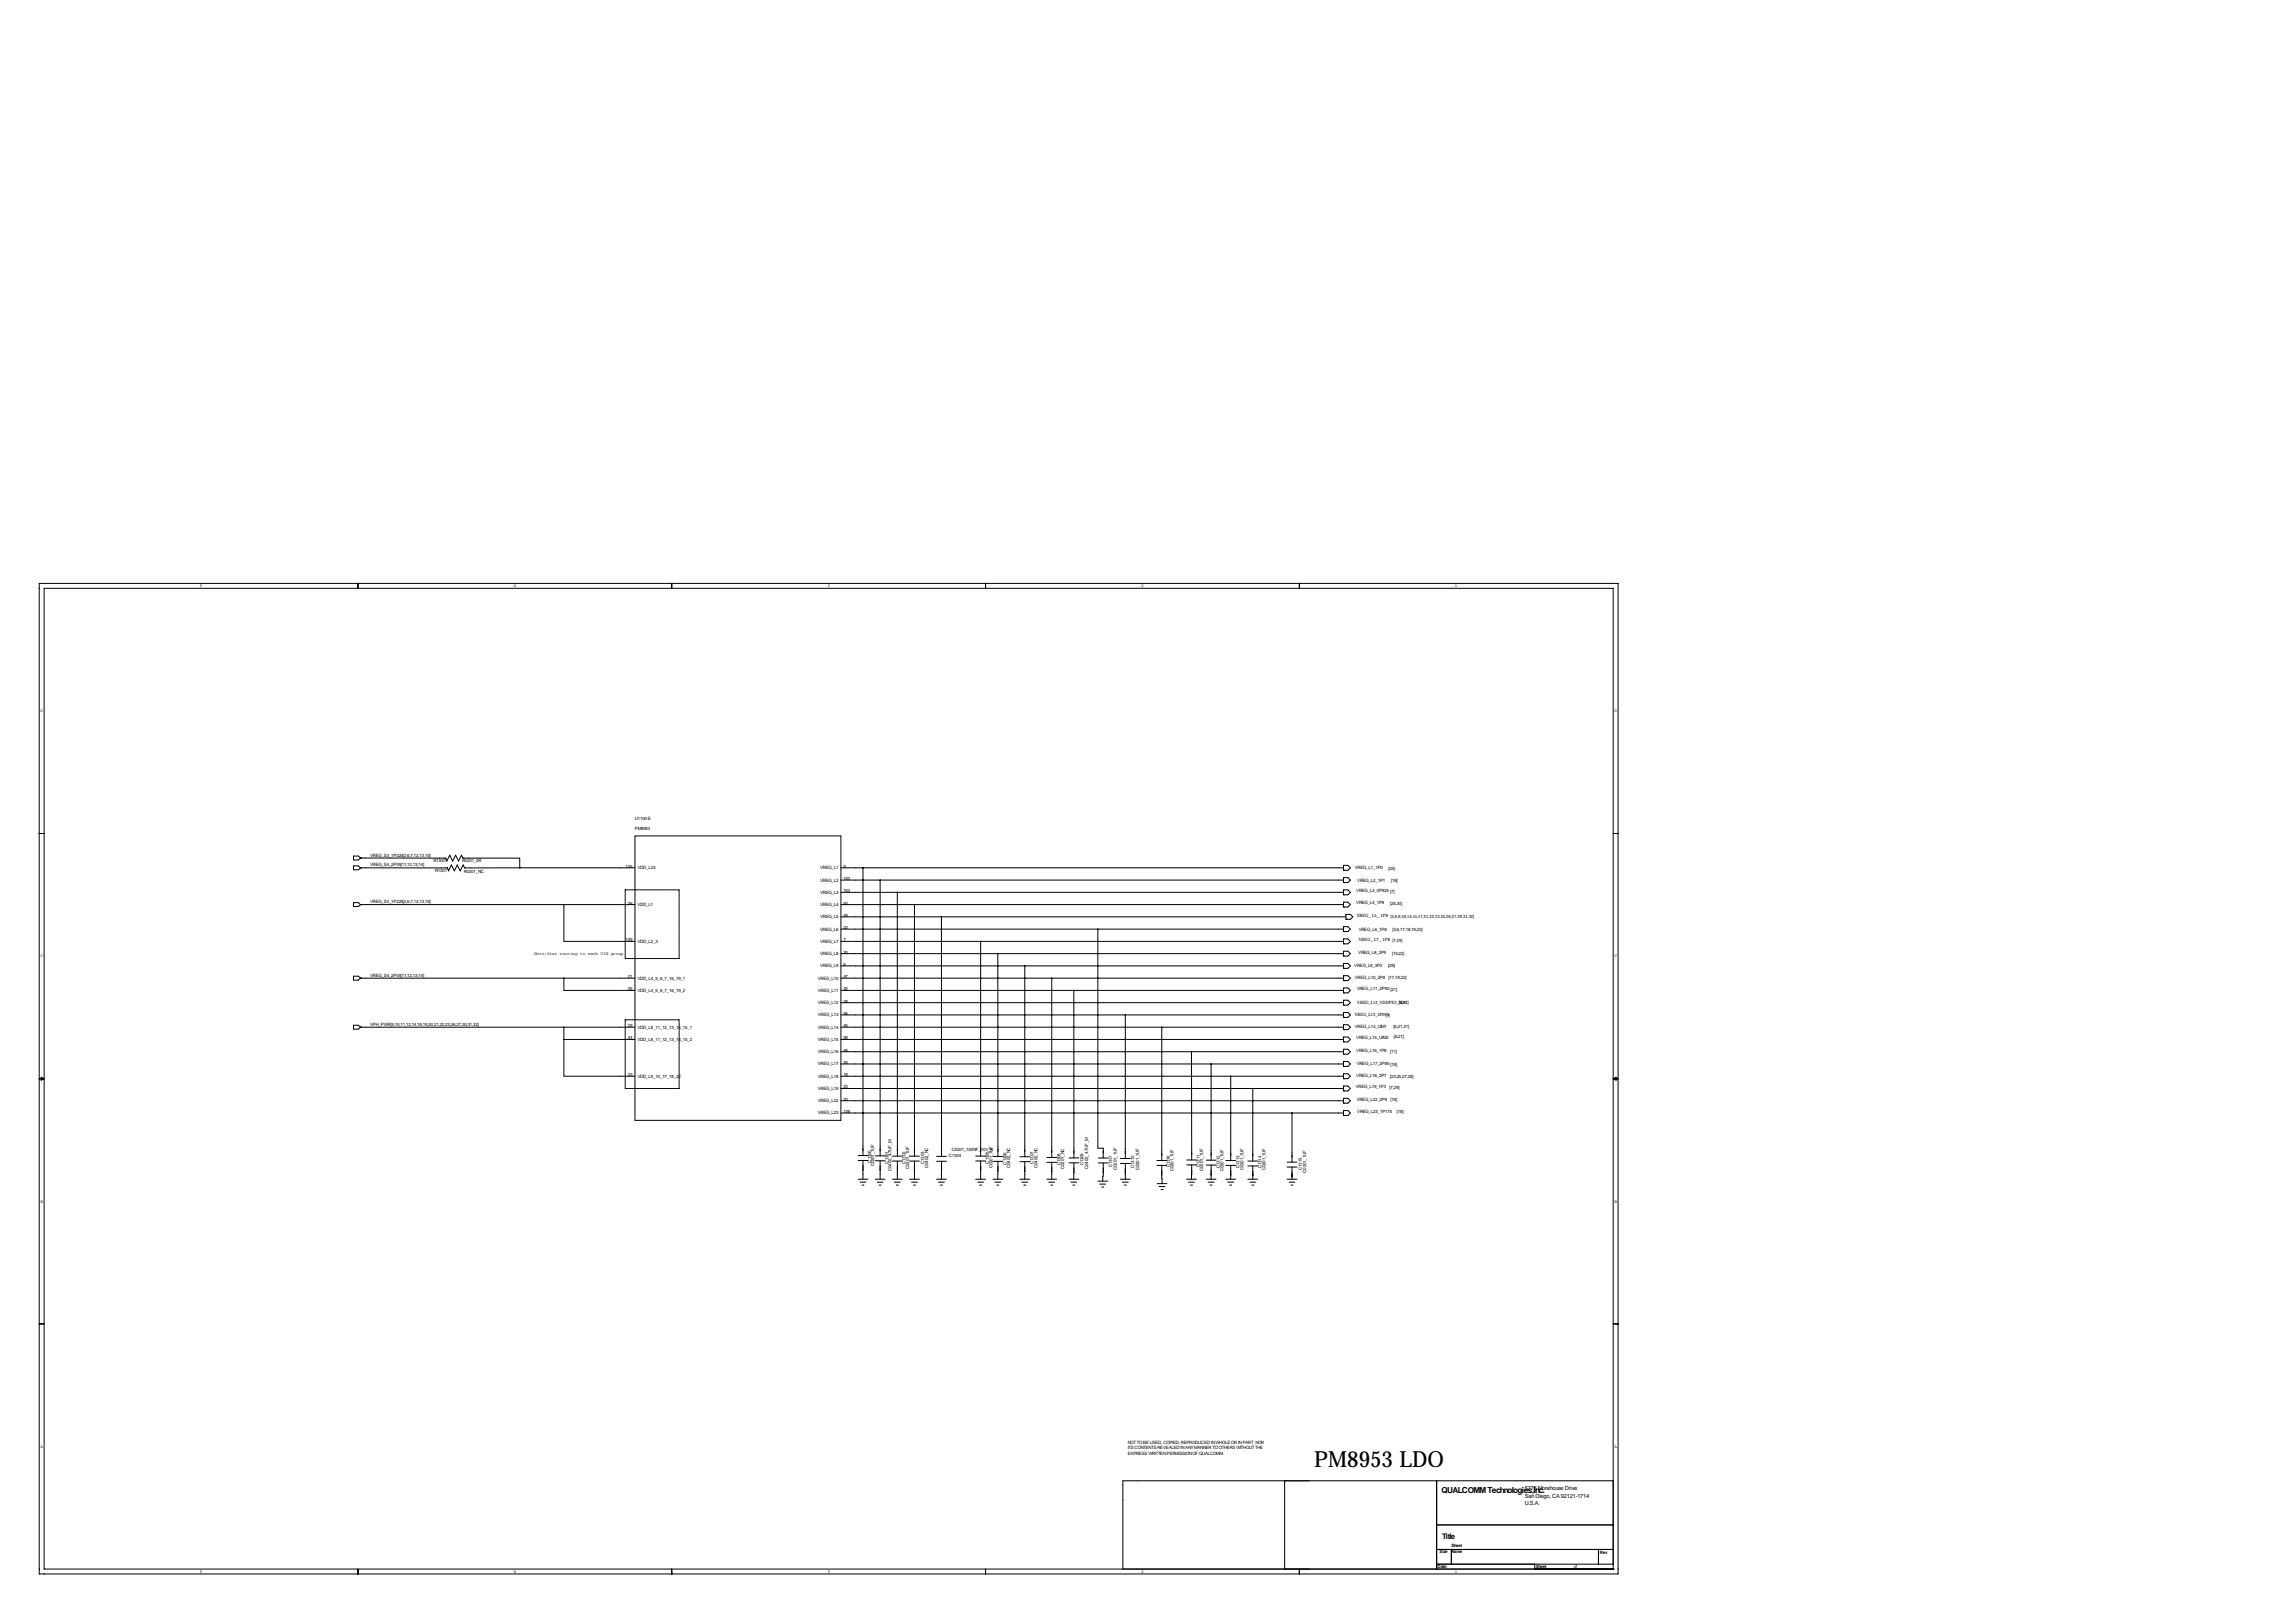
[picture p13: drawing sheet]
<svg xmlns="http://www.w3.org/2000/svg" width="1189mm" height="841mm" viewBox="0 0 1189 841" stroke-linecap="round" stroke-linejoin="round" font-family="sans-serif">
<defs><g id="words">
<text font-size="11.5" x="681" y="760">PM8953 LDO</text>
<text font-size="4.3" x="747" y="773">QUALCOMM Technologies,Inc.</text>
<text font-size="4" x="747" y="797">Title</text>
<g font-size="3">
<text x="790" y="772">5775 Morehouse Drive</text>
<text x="790" y="779">U.S.A.</text>
<text x="790" y="776">San Diego, CA 92121-1714</text>
</g>
<g font-size="2.3">
<text x="103" y="304">5</text>
<text x="266" y="304">4</text>
<text x="429" y="304">3</text>
<text x="591" y="304">2</text>
<text x="754" y="304">1</text>
<text x="21" y="369">D</text>
<text x="836" y="369">D</text>
<text x="329" y="425">U1100-E</text>
<text x="329" y="430">PM8953</text>
<text x="192" y="444">VREG_S3_1P225[2,6,7,12,13,15]</text>
<text x="192" y="449">VREG_S4_2P05[11,12,13,14]</text>
<text x="224" y="446">R1300</text>
<text x="239" y="447">R0201_0R</text>
<text x="324" y="450">126</text>
<text x="437" y="450">9</text>
<text x="225" y="452">R1301</text>
<text x="240" y="452">R0201_NC</text>
<text x="330" y="450">VDD_L23</text>
<text x="425" y="450">VREG_L1</text>
<text x="437" y="456">140</text>
<text x="702" y="450">VREG_L1_1P0</text>
<text x="719" y="451">[25]</text>
<text x="425" y="457">VREG_L2</text>
<text x="703" y="457">VREG_L2_1P1</text>
<text x="721" y="457">[18]</text>
<text x="192" y="468">VREG_S3_1P225[2,6,7,12,13,15]</text>
<text x="425" y="463">VREG_L3</text>
<text x="437" y="462">153</text>
<text x="703" y="462">VREG_L3_0P925 [7]</text>
<text x="325" y="469">36</text>
<text x="330" y="469">VDD_L1</text>
<text x="425" y="469">VREG_L4</text>
<text x="437" y="469">50</text>
<text x="703" y="468">VREG_L4_1P8</text>
<text x="720" y="469">[25,30]</text>
<text x="425" y="476">VREG_L5</text>
<text x="437" y="475">49</text>
<text x="703" y="475">VREG_L5_1P8 [3,6,9,10,14,15,17,21,22,23,24,26,27,29,31,32]</text>
<text x="425" y="482">VREG_L6</text>
<text x="437" y="481">22</text>
<text x="704" y="482">VREG_L6_1P8</text>
<text x="721" y="482">[3,6,17,18,19,23]</text>
<text x="324" y="488">139</text>
<text x="330" y="488">VDD_L2_3</text>
<text x="425" y="488">VREG_L7</text>
<text x="437" y="488">7</text>
<text x="704" y="488">VREG_L7_1P8 [7,29]</text>
<text x="21" y="496">C</text>
<text x="277" y="494">Note:Star routing to each VIN group</text>
<text x="425" y="495">VREG_L8</text>
<text x="437" y="494">30</text>
<text x="704" y="494">VREG_L8_2P9</text>
<text x="721" y="494">[15,22]</text>
<text x="836" y="496">C</text>
<text x="425" y="501">VREG_L9</text>
<text x="437" y="500">6</text>
<text x="702" y="501">VREG_L9_3P3</text>
<text x="719" y="501">[29]</text>
<text x="192" y="506">VREG_S4_2P05[11,12,13,14]</text>
<text x="325" y="507">21</text>
<text x="330" y="507">VDD_L4_5_6_7_16_19_1</text>
<text x="424" y="507">VREG_L10</text>
<text x="437" y="507">47</text>
<text x="702" y="507">VREG_L10_2P8</text>
<text x="719" y="507">[17,19,22]</text>
<text x="325" y="513">35</text>
<text x="330" y="514">VDD_L4_5_6_7_16_19_2</text>
<text x="424" y="514">VREG_L11</text>
<text x="437" y="513">42</text>
<text x="703" y="513">VREG_L11_2P95 [21]</text>
<text x="424" y="520">VREG_L12</text>
<text x="437" y="519">28</text>
<text x="703" y="520">VREG_L12_VDDPX2_SDC</text>
<text x="725" y="520">[6,21]</text>
<text x="424" y="526">VREG_L13</text>
<text x="437" y="526">56</text>
<text x="702" y="526">VREG_L13_3P075</text>
<text x="718" y="527">[7]</text>
<text x="192" y="531">VPH_PWR[9,10,11,12,14,18,19,20,21,22,23,26,27,30,31,32]</text>
<text x="325" y="532">29</text>
<text x="330" y="533">VDD_L8_11_12_13_14_15_1</text>
<text x="424" y="533">VREG_L14</text>
<text x="437" y="532">45</text>
<text x="702" y="533">VREG_L14_UIM1</text>
<text x="722" y="532">[6,21,31]</text>
<text x="325" y="538">44</text>
<text x="330" y="539">VDD_L8_11_12_13_14_15_2</text>
<text x="424" y="539">VREG_L15</text>
<text x="437" y="538">58</text>
<text x="703" y="538">VREG_L15_UIM2</text>
<text x="722" y="538">[6,21]</text>
<text x="424" y="546">VREG_L16</text>
<text x="437" y="545">48</text>
<text x="703" y="545">VREG_L16_1P8</text>
<text x="720" y="545">[11]</text>
<text x="424" y="552">VREG_L17</text>
<text x="437" y="551">34</text>
<text x="703" y="552">VREG_L17_2P85 [18]</text>
<text x="325" y="557">33</text>
<text x="437" y="557">18</text>
<text x="703" y="558">VREG_L18_2P7</text>
<text x="330" y="558">VDD_L9_10_17_18_22</text>
<text x="424" y="558">VREG_L18</text>
<text x="437" y="564">23</text>
<text x="702" y="564">VREG_L19_1P3</text>
<text x="720" y="558">[23,25,27,28]</text>
<text x="424" y="565">VREG_L19</text>
<text x="720" y="564">[7,29]</text>
<text x="424" y="571">VREG_L22</text>
<text x="437" y="570">20</text>
<text x="703" y="570">VREG_L22_2P8</text>
<text x="720" y="570">[18]</text>
<text x="424" y="577">VREG_L23</text>
<text x="437" y="577">138</text>
<text x="703" y="577">VREG_L23_1P175</text>
<text x="724" y="576">[18]</text>
<text x="492" y="599">C1304</text>
<text x="493" y="596">C0201_100NF_10V_K</text>
<text x="451" y="602" transform="rotate(-90 451 602)">C1300</text>
<text x="453" y="604" transform="rotate(-90 453 604)">C0201_1UF</text>
<text x="460" y="603" transform="rotate(-90 460 603)">C1301</text>
<text x="469" y="603" transform="rotate(-90 469 603)">C1302</text>
<text x="471" y="605" transform="rotate(-90 471 605)">C0201_1UF</text>
<text x="479" y="603" transform="rotate(-90 479 603)">C1303</text>
<text x="481" y="605" transform="rotate(-90 481 605)">C0402_NC</text>
<text x="512" y="603" transform="rotate(-90 512 603)">C1305</text>
<text x="514" y="605" transform="rotate(-90 514 605)">C0201_1UF</text>
<text x="521" y="603" transform="rotate(-90 521 603)">C1306</text>
<text x="523" y="605" transform="rotate(-90 523 605)">C0402_NC</text>
<text x="535" y="603" transform="rotate(-90 535 603)">C1307</text>
<text x="537" y="605" transform="rotate(-90 537 605)">C0402_NC</text>
<text x="549" y="604" transform="rotate(-90 549 604)">C1308</text>
<text x="551" y="605" transform="rotate(-90 551 605)">C0201_NC</text>
<text x="561" y="604" transform="rotate(-90 561 604)">C1309</text>
<text x="564" y="605" transform="rotate(-90 564 605)">C0402_4.7UF_M</text>
<text x="576" y="605" transform="rotate(-90 576 605)">C1317</text>
<text x="579" y="606" transform="rotate(-90 579 606)">C0201_1UF</text>
<text x="588" y="605" transform="rotate(-90 588 605)">C1310</text>
<text x="606" y="605" transform="rotate(-90 606 605)">C1316</text>
<text x="622" y="604" transform="rotate(-90 622 604)">C1311</text>
<text x="632" y="605" transform="rotate(-90 632 605)">C1312</text>
<text x="642" y="605" transform="rotate(-90 642 605)">C1313</text>
<text x="654" y="605" transform="rotate(-90 654 605)">C1314</text>
<text x="674" y="606" transform="rotate(-90 674 606)">C1315</text>
<text x="462" y="606" transform="rotate(-90 462 606)">C0402_4.7UF_M</text>
<text x="590" y="606" transform="rotate(-90 590 606)">C0201_1UF</text>
<text x="608" y="607" transform="rotate(-90 608 607)">C0201_1UF</text>
<text x="623" y="606" transform="rotate(-90 623 606)">C0201_1UF</text>
<text x="634" y="607" transform="rotate(-90 634 607)">C0201_1UF</text>
<text x="644" y="606" transform="rotate(-90 644 606)">C0201_1UF</text>
<text x="656" y="606" transform="rotate(-90 656 606)">C0201_1UF</text>
<text x="677" y="607" transform="rotate(-90 677 607)">C0201_1UF</text>
<text x="21" y="623">B</text>
<text x="836" y="623">B</text>
<text x="21" y="750">A</text>
<text x="584" y="748">NOT TO BE USED, COPIED, REPRODUCED IN WHOLE OR IN PART, NOR</text>
<text x="836" y="750">A</text>
<text x="584" y="754">EXPRESS WRITTEN PERMISSION OF QUALCOMM.</text>
<text x="584" y="751">ITS CONTENTS REVEALED IN ANY MANNER TO OTHERS WITHOUT THE</text>
<text x="752" y="801">Sheet</text>
<text x="746" y="805">Size</text>
<text x="752" y="804">Name</text>
<text x="829" y="805">Rev</text>
<text x="103" y="815">5</text>
<text x="266" y="815">4</text>
<text x="429" y="815">3</text>
<text x="591" y="815">2</text>
<text x="745" y="812">Date:</text>
<text x="754" y="815">1</text>
<text x="796" y="812">Sheet</text>
<text x="815" y="812">of</text>
</g>
</g></defs>
<path d="M324 461h28M352 461v35M324 496v-35M352 496h-28M324 528h28M352 528v36M324 564v-36M352 564h-28" fill="none" stroke="#000" stroke-width=".52" stroke-dasharray=".4 .4"/>
<g fill="none" stroke="#000" stroke-width=".52">
<path d="M20 302h818v513h-818zM23 305h813v508h-813zM185 302v3M348 302v3M511 302v3M673 302v3M20 432h3M329 433h107v147h-107zM836 432h2M183 443h3l1 1-1 1h-3zM183 448h3l1 2-1 1h-3zM187 444h.1"/>
<path d="M187 450h.1M187 444h44v2l2-3 1 3 2-3 2 3 1-3 1 1h29v6M187 450h45v1l2-3 1 3 2-3 1 3 2-3 1 2h88M436 450h260M436 456h260M447 450v149M456 456v143M696 448h2l2 2-2 1h-2zM696 455h2l2 1-2 1h-2zM183 468h3l1 1-1 1h-3zM187 469h.1M187 469h142"/>
<path d="M292 469v19h37M436 475h261M436 469h260M436 462h260M465 462v137M474 469v130M488 475v124M696 461h2l2 1-2 1h-2zM696 467h2l2 2-2 1h-2zM696 480h2l2 1-2 2h-2zM697 474h3l1 1-1 1h-3zM436 494h260"/>
<path d="M436 488h260M436 481h260M508 488v111M517 494v105M569 481v114h3v5M696 486h2l2 2-2 1h-2zM696 493h2l2 1-2 1h-2zM696 499h2l2 1-2 2h-2zM183 506h3l1 1-1 1h-3zM187 507h.1M187 507h142M292 507v6h37"/>
<path d="M436 519h260M436 513h260M436 507h260M436 500h260M531 500v99M545 507v93M556 513v87M696 505h2l2 2-2 1h-2zM696 512h2l2 1-2 1h-2zM696 518h2l2 1-2 2h-2zM183 531h3l1 1-1 1h-3zM187 532h.1"/>
<path d="M187 532h142M292 538v19h37M292 538h37M292 532v6M436 538h260M436 532h260M436 526h260M583 526v74M602 532v69M696 524h2l2 2-2 1h-2zM696 531h2l2 1-2 1h-2zM696 537h2l2 1-2 2h-2z"/>
<path d="M20 559h3M21 558l2 1h-2zM436 557h260M436 551h260M436 545h260M617 545v56M627 551v50M638 557v44M696 556h2l2 1-2 2h-2zM696 543h2l2 2-2 1h-2zM696 550h2l2 1-2 1h-2zM836 559h2"/>
<path d="M836 559l1-1v1zM436 577h260M436 570h260M436 564h260M649 564v37M669 577v25M696 563h2l2 1-2 1h-2zM696 569h2l2 1-2 1h-2zM696 575h2l2 2-2 1h-2zM444 599h6M453 599h5M462 599h5"/>
<path d="M471 599h5M485 599h5M505 599h6M514 599h5M528 599h5M542 600h5M554 600h5M569 600h5M444 601h6M444 611h6M446 612h3M447 614h1"/>
<path d="M447 601v10M453 601h5M453 611h5M454 612h3M455 614h1M456 601v10M462 611h5M462 601h5M463 612h3M464 614h1M465 601v10M471 601h5"/>
<path d="M471 611h5M472 612h3M473 614h1M474 601v10M485 611h5M485 602h5M486 612h3M487 614h1M488 602v9M505 601h6M505 611h6M506 612h4"/>
<path d="M507 614h2M508 601v10M514 611h5M514 602h5M515 612h3M516 614h1M517 602v9M528 602h5M528 611h5M529 612h3M530 614h1M531 602v9"/>
<path d="M542 602h5M542 611h5M543 612h3M544 614h1M545 602v9M554 611h5M554 602h5M555 612h3M556 614h1M556 602v9M569 612h5M569 602h5"/>
<path d="M570 613h3M571 615h1M572 602l-1 10M580 600h5M580 603h5M580 611h5M581 612h3M582 614h1M583 603v8M599 601h5M599 604h5M599 613h6"/>
<path d="M600 615h4M601 616h1M602 604v9M615 611h5M615 601h5M615 603h5M616 612h3M617 614h1M617 603v8M625 603h5M625 601h5M625 611h5"/>
<path d="M626 612h3M627 614h1M627 603v8M635 601h5M635 604h5M635 611h5M636 612h3M637 614h1M638 604v7M646 601h6M646 604h6M646 611h6"/>
<path d="M647 612h3M648 614h1M649 604v7M667 602h5M667 605h5M667 611h5M668 612h3M669 614h1M669 605v6M20 686h3M836 686h2M665 767v46"/>
<path d="M744 767v46M836 767h-254v46M744 790h92M185 813v2M348 813v2M511 813v2M673 813v2M744 803h92M744 810h92M752 803v7M795 813h.1M795 810v3"/>
<path d="M828 803v7M836 813h.1"/>
</g>
<use href="#words"/>
</svg>
